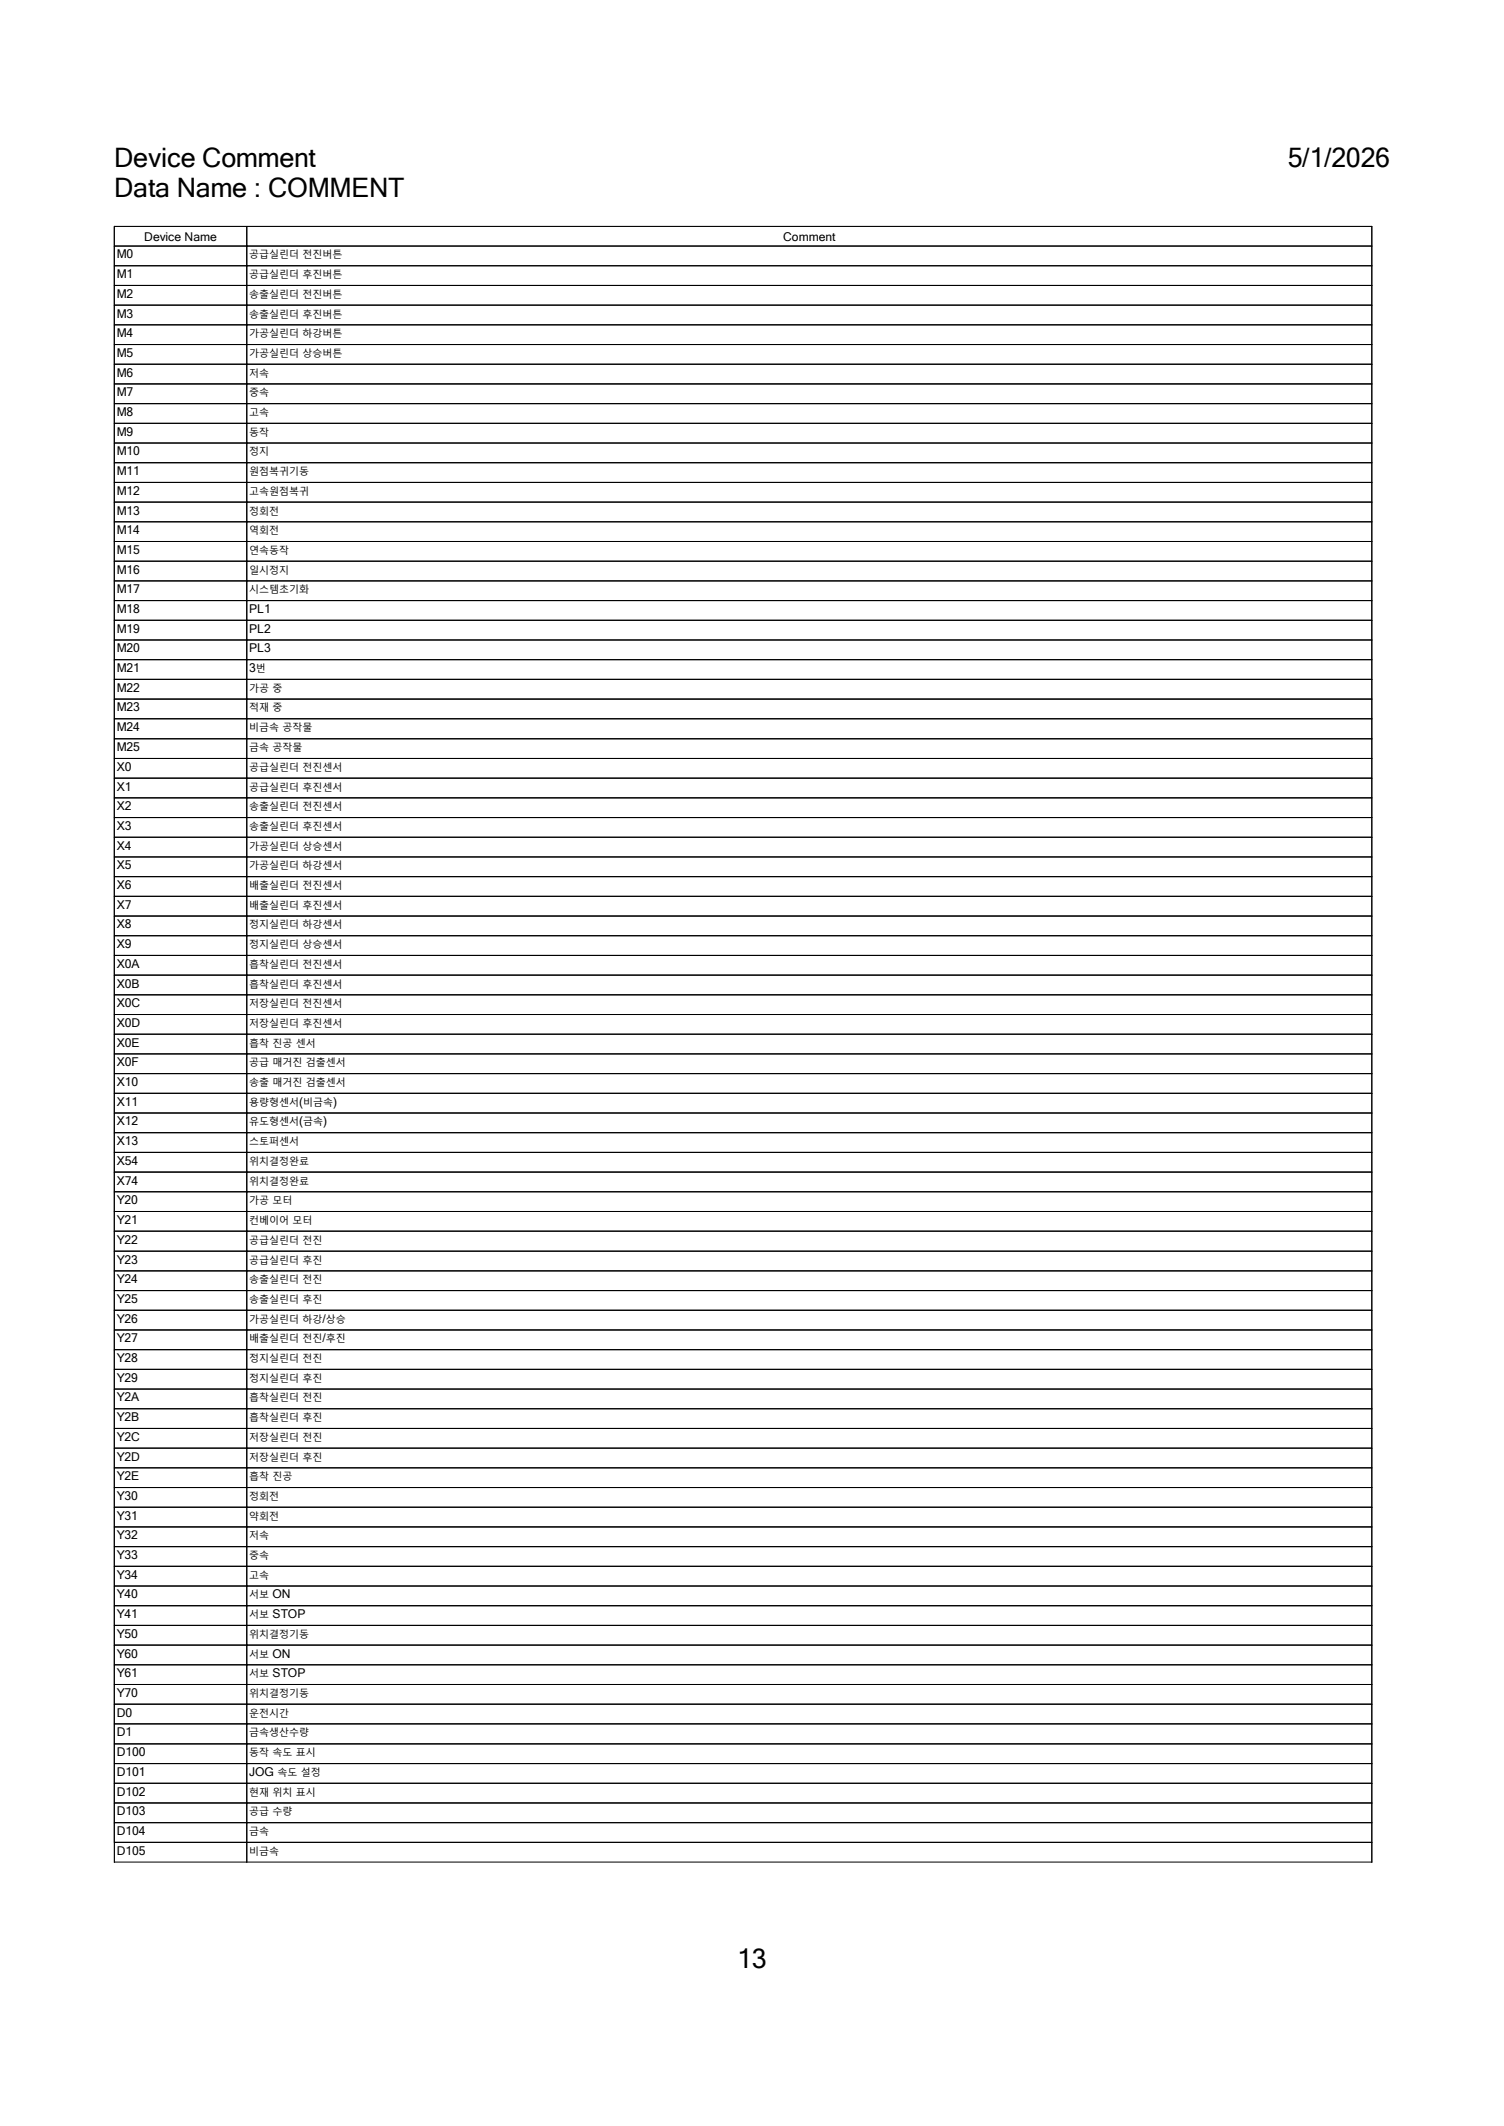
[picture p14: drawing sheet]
<svg xmlns="http://www.w3.org/2000/svg" width="210mm" height="297mm" viewBox="0 0 210 297" stroke-linecap="round" stroke-linejoin="round" font-family="sans-serif">
<defs><g id="words">
<g font-size="3.7">
<text x="16" y="23.4">Device Comment</text>
<text x="179.8" y="23.4">5/1/2026</text>
<text x="16" y="27.5">Data Name : COMMENT</text>
<text x="103" y="274.9">13</text>
</g>
<g font-size="1.7">
<text x="20.2" y="33.6">Device Name</text>
<text x="109.3" y="33.6">Comment</text>
<text x="16.3" y="36.1">M0</text>
<text x="16.3" y="38.9">M1</text>
<text x="16.3" y="41.6">M2</text>
<text x="16.3" y="44.4">M3</text>
<text x="16.3" y="47.1">M4</text>
<text x="16.3" y="49.9">M5</text>
<text x="16.3" y="52.6">M6</text>
<text x="16.3" y="55.4">M7</text>
<text x="16.3" y="58.1">M8</text>
<text x="16.3" y="60.9">M9</text>
<text x="16.3" y="63.6">M10</text>
<text x="16.3" y="66.4">M11</text>
<text x="16.3" y="69.1">M12</text>
<text x="16.3" y="71.9">M13</text>
<text x="16.3" y="74.6">M14</text>
<text x="16.3" y="77.4">M15</text>
<text x="16.3" y="80.1">M16</text>
<text x="16.3" y="82.9">M17</text>
<text x="16.3" y="85.6">M18</text>
<text x="16.3" y="88.4">M19</text>
<text x="34.8" y="85.6">PL1</text>
<text x="34.8" y="88.4">PL2</text>
<text x="16.3" y="91.1">M20</text>
<text x="16.3" y="93.9">M21</text>
<text x="34.8" y="91.1">PL3</text>
<text x="34.8" y="93.9">3</text>
<text x="16.3" y="96.6">M22</text>
<text x="16.3" y="99.4">M23</text>
<text x="16.3" y="102.2">M24</text>
<text x="16.3" y="104.9">M25</text>
<text x="16.3" y="107.7">X0</text>
<text x="16.3" y="110.4">X1</text>
<text x="16.3" y="113.2">X2</text>
<text x="16.3" y="116">X3</text>
<text x="16.3" y="118.7">X4</text>
<text x="16.3" y="121.5">X5</text>
<text x="16.3" y="124.2">X6</text>
<text x="16.3" y="127">X7</text>
<text x="16.3" y="129.7">X8</text>
<text x="16.3" y="132.5">X9</text>
<text x="16.3" y="135.2">X0A</text>
<text x="16.3" y="138">X0B</text>
<text x="16.3" y="140.7">X0C</text>
<text x="16.3" y="143.5">X0D</text>
<text x="16.3" y="146.2">X0E</text>
<text x="16.3" y="149">X0F</text>
<text x="16.3" y="151.7">X10</text>
<text x="16.3" y="154.5">X11</text>
<text x="41.8" y="154.5">(</text>
<text x="46.5" y="154.5">)</text>
<text x="16.3" y="157.2">X12</text>
<text x="16.3" y="160">X13</text>
<text x="41.8" y="157.2">(</text>
<text x="45.1" y="157.2">)</text>
<text x="16.3" y="162.7">X54</text>
<text x="16.3" y="165.5">X74</text>
<text x="16.3" y="168.2">Y20</text>
<text x="16.3" y="171">Y21</text>
<text x="16.3" y="173.7">Y22</text>
<text x="16.3" y="176.5">Y23</text>
<text x="16.3" y="179.3">Y24</text>
<text x="16.3" y="182">Y25</text>
<text x="16.3" y="184.8">Y26</text>
<text x="45" y="184.8">/</text>
<text x="16.3" y="187.5">Y27</text>
<text x="16.3" y="190.3">Y28</text>
<text x="45" y="187.5">/</text>
<text x="16.3" y="193">Y29</text>
<text x="16.3" y="195.8">Y2A</text>
<text x="16.3" y="198.5">Y2B</text>
<text x="16.3" y="201.3">Y2C</text>
<text x="16.3" y="204">Y2D</text>
<text x="16.3" y="206.8">Y2E</text>
<text x="16.3" y="209.5">Y30</text>
<text x="16.3" y="212.3">Y31</text>
<text x="16.3" y="215.1">Y32</text>
<text x="16.3" y="217.8">Y33</text>
<text x="16.3" y="220.6">Y34</text>
<text x="16.3" y="223.3">Y40</text>
<text x="16.3" y="226.1">Y41</text>
<text x="38" y="223.3">ON</text>
<text x="38" y="226.1">STOP</text>
<text x="16.3" y="228.8">Y50</text>
<text x="16.3" y="231.6">Y60</text>
<text x="38" y="231.6">ON</text>
<text x="16.3" y="234.3">Y61</text>
<text x="16.3" y="237.1">Y70</text>
<text x="16.3" y="239.8">D0</text>
<text x="38" y="234.3">STOP</text>
<text x="16.3" y="242.6">D1</text>
<text x="16.3" y="245.4">D100</text>
<text x="16.3" y="248.1">D101</text>
<text x="16.3" y="250.9">D102</text>
<text x="34.8" y="248.1">JOG</text>
<text x="16.3" y="253.6">D103</text>
<text x="16.3" y="256.4">D104</text>
<text x="16.3" y="259.1">D105</text>
</g>
<g font-size="1.4">
<text x="34.8" y="36.1">공급실린더 전진버튼</text>
<text x="34.8" y="38.9">공급실린더 후진버튼</text>
<text x="34.8" y="41.6">송출실린더 전진버튼</text>
<text x="34.8" y="44.4">송출실린더 후진버튼</text>
<text x="34.8" y="47.1">가공실린더 하강버튼</text>
<text x="34.8" y="49.9">가공실린더 상승버튼</text>
<text x="34.8" y="52.6">저속</text>
<text x="34.8" y="55.4">중속</text>
<text x="34.8" y="58.1">고속</text>
<text x="34.8" y="60.9">동작</text>
<text x="34.8" y="63.6">정지</text>
<text x="34.8" y="66.4">원점복귀기동</text>
<text x="34.8" y="69.1">고속원점복귀</text>
<text x="34.8" y="71.9">정회전</text>
<text x="34.8" y="74.6">역회전</text>
<text x="34.8" y="77.4">연속동작</text>
<text x="34.8" y="80.1">일시정지</text>
<text x="34.8" y="82.9">시스템초기화</text>
<text x="35.7" y="93.9">번</text>
<text x="34.8" y="96.6">가공 중</text>
<text x="34.8" y="99.4">적재 중</text>
<text x="34.8" y="102.2">비금속 공작물</text>
<text x="34.8" y="104.9">금속 공작물</text>
<text x="34.8" y="107.7">공급실린더 전진센서</text>
<text x="34.8" y="110.4">공급실린더 후진센서</text>
<text x="34.8" y="113.2">송출실린더 전진센서</text>
<text x="34.8" y="116">송출실린더 후진센서</text>
<text x="34.8" y="118.7">가공실린더 상승센서</text>
<text x="34.8" y="121.5">가공실린더 하강센서</text>
<text x="34.8" y="124.2">배출실린더 전진센서</text>
<text x="34.8" y="127">배출실린더 후진센서</text>
<text x="34.8" y="129.7">정지실린더 하강센서</text>
<text x="34.8" y="132.5">정지실린더 상승센서</text>
<text x="34.8" y="135.2">흡착실린더 전진센서</text>
<text x="34.8" y="138">흡착실린더 후진센서</text>
<text x="34.8" y="140.7">저장실린더 전진센서</text>
<text x="34.8" y="143.5">저장실린더 후진센서</text>
<text x="34.8" y="146.2">흡착 진공 센서</text>
<text x="34.8" y="149">공급 매거진 검출센서</text>
<text x="34.8" y="151.7">송출 매거진 검출센서</text>
<text x="34.8" y="154.5">용량형센서 비금속</text>
<text x="34.8" y="157.2">유도형센서 금속</text>
<text x="34.8" y="160">스토퍼센서</text>
<text x="34.8" y="162.7">위치결정완료</text>
<text x="34.8" y="165.5">위치결정완료</text>
<text x="34.8" y="168.2">가공 모터</text>
<text x="34.8" y="171">컨베이어 모터</text>
<text x="34.8" y="173.7">공급실린더 전진</text>
<text x="34.8" y="176.5">공급실린더 후진</text>
<text x="34.8" y="179.3">송출실린더 전진</text>
<text x="34.8" y="182">송출실린더 후진</text>
<text x="34.8" y="184.8">가공실린더 하강 상승</text>
<text x="34.8" y="187.5">배출실린더 전진 후진</text>
<text x="34.8" y="190.3">정지실린더 전진</text>
<text x="34.8" y="193">정지실린더 후진</text>
<text x="34.8" y="195.8">흡착실린더 전진</text>
<text x="34.8" y="198.5">흡착실린더 후진</text>
<text x="34.8" y="201.3">저장실린더 전진</text>
<text x="34.8" y="204">저장실린더 후진</text>
<text x="34.8" y="206.8">흡착 진공</text>
<text x="34.8" y="209.5">정회전</text>
<text x="34.8" y="212.3">약회전</text>
<text x="34.8" y="215.1">저속</text>
<text x="34.8" y="217.8">중속</text>
<text x="34.8" y="220.6">고속</text>
<text x="34.8" y="223.3">서보</text>
<text x="34.8" y="226.1">서보</text>
<text x="34.8" y="228.8">위치결정기동</text>
<text x="34.8" y="231.6">서보</text>
<text x="34.8" y="234.3">서보</text>
<text x="34.8" y="237.1">위치결정기동</text>
<text x="34.8" y="239.8">운전시간</text>
<text x="34.8" y="242.6">금속생산수량</text>
<text x="34.8" y="245.4">동작 속도 표시</text>
<text x="34.8" y="250.9">현재 위치 표시</text>
<text x="38.7" y="248.1">속도 설정</text>
<text x="34.8" y="253.6">공급 수량</text>
<text x="34.8" y="256.4">금속</text>
<text x="34.8" y="259.1">비금속</text>
</g>
</g></defs>
<g fill="none" stroke="#c0c0c0" stroke-width=".14">
<path d="M16 34.4h175.5M16 37.1h175.5M16 39.9h175.5M34.5 31.7v228.4M16 42.6h175.5M16 45.4h175.5M16 48.1h175.5M16 50.9h175.5M16 53.6h175.5M16 56.4h175.5M16 59.1h175.5M16 61.9h175.5"/>
<path d="M16 64.6h175.5M16 67.4h175.5M16 70.1h175.5M16 72.9h175.5M16 75.6h175.5M16 78.4h175.5M16 81.2h175.5M16 83.9h175.5M16 86.7h175.5M16 89.4h175.5M16 92.2h175.5M16 94.9h175.5"/>
<path d="M16 97.7h175.5M16 100.4h175.5M16 103.2h175.5M16 106h175.5M16 108.7h175.5M16 111.5h175.5M16 114.2h175.5M16 117h175.5M16 119.7h175.5M16 122.5h175.5M16 125.2h175.5M16 128h175.5"/>
<path d="M16 130.7h175.5M16 133.5h175.5M16 136.2h175.5M16 139h175.5M16 141.7h175.5M16 144.5h175.5M16 147.2h175.5M16 150h175.5M16 152.7h175.5M16 155.5h175.5M16 158.2h175.5M16 161h175.5"/>
<path d="M16 163.7h175.5M16 166.5h175.5M16 169.2h175.5M16 172h175.5M16 174.8h175.5M16 177.5h175.5M16 180.3h175.5M16 183h175.5M16 185.8h175.5M16 188.6h175.5M16 191.3h175.5M16 194.1h175.5"/>
<path d="M16 196.8h175.5M16 199.6h175.5M16 202.3h175.5M16 205.1h175.5M16 207.8h175.5M16 210.6h175.5M16 213.3h175.5M16 216.1h175.5M16 218.8h175.5M16 221.6h175.5M16 224.3h175.5M16 227.1h175.5"/>
<path d="M16 229.8h175.5M16 232.6h175.5M16 235.3h175.5M16 238.1h175.5M16 240.8h175.5M16 243.6h175.5M16 246.4h175.5M16 249.1h175.5M16 251.9h175.5M16 254.6h175.5M16 257.4h175.5"/>
</g>
<g fill="none" stroke="#000" stroke-width=".14">
<path d="M16 34.4h175.6M16 37.1h175.6M16 39.9h175.6M34.5 31.7v228.5M16 42.6h175.6M16 45.4h175.6M16 48.1h175.6M16 50.9h175.6M16 53.6h175.6M16 56.4h175.6M16 59.1h175.6M16 61.9h175.6"/>
<path d="M16 64.6h175.6M16 67.4h175.6M16 70.1h175.6M16 72.9h175.6M16 75.6h175.6M16 78.4h175.6M16 81.2h175.6M16 83.9h175.6M16 86.7h175.6M16 89.4h175.6M16 92.2h175.6M16 94.9h175.6"/>
<path d="M16 97.7h175.6M16 100.4h175.6M16 103.2h175.6M16 106h175.6M16 108.7h175.6M16 111.5h175.6M16 114.2h175.6M16 117h175.6M16 119.7h175.6M16 122.5h175.6M16 125.2h175.6M16 128h175.6"/>
<path d="M16 130.7h175.6M16 133.5h175.6M16 136.2h175.6M16 139h175.6M16 141.7h175.6M16 144.5h175.6M16 147.2h175.6M16 150h175.6M16 152.7h175.6M16 155.5h175.6M16 158.2h175.6M16 161h175.6"/>
<path d="M16 163.7h175.6M16 166.5h175.6M16 169.2h175.6M16 172h175.6M16 174.8h175.6M16 177.5h175.6M16 180.3h175.6M16 183h175.6M16 185.8h175.6M16 188.6h175.6M16 191.3h175.6M16 194.1h175.6"/>
<path d="M16 196.8h175.6M16 199.6h175.6M16 202.3h175.6M16 205.1h175.6M16 207.8h175.6M16 210.6h175.6M16 213.3h175.6M16 216.1h175.6M16 218.8h175.6M16 221.6h175.6M16 224.3h175.6M16 227.1h175.6"/>
<path d="M16 229.8h175.6M16 232.6h175.6M16 235.3h175.6M16 238.1h175.6M16 240.8h175.6M16 243.6h175.6M16 246.4h175.6M16 249.1h175.6M16 251.9h175.6M16 254.6h175.6M16 257.4h175.6M16 260.2v-228.6h175.6v228.6"/>
<path d="M16 260.1h175.6"/>
</g>
<path d="M103 271.5h4v4.1h-4z" fill="#fff"/>
<use href="#words"/>
</svg>
